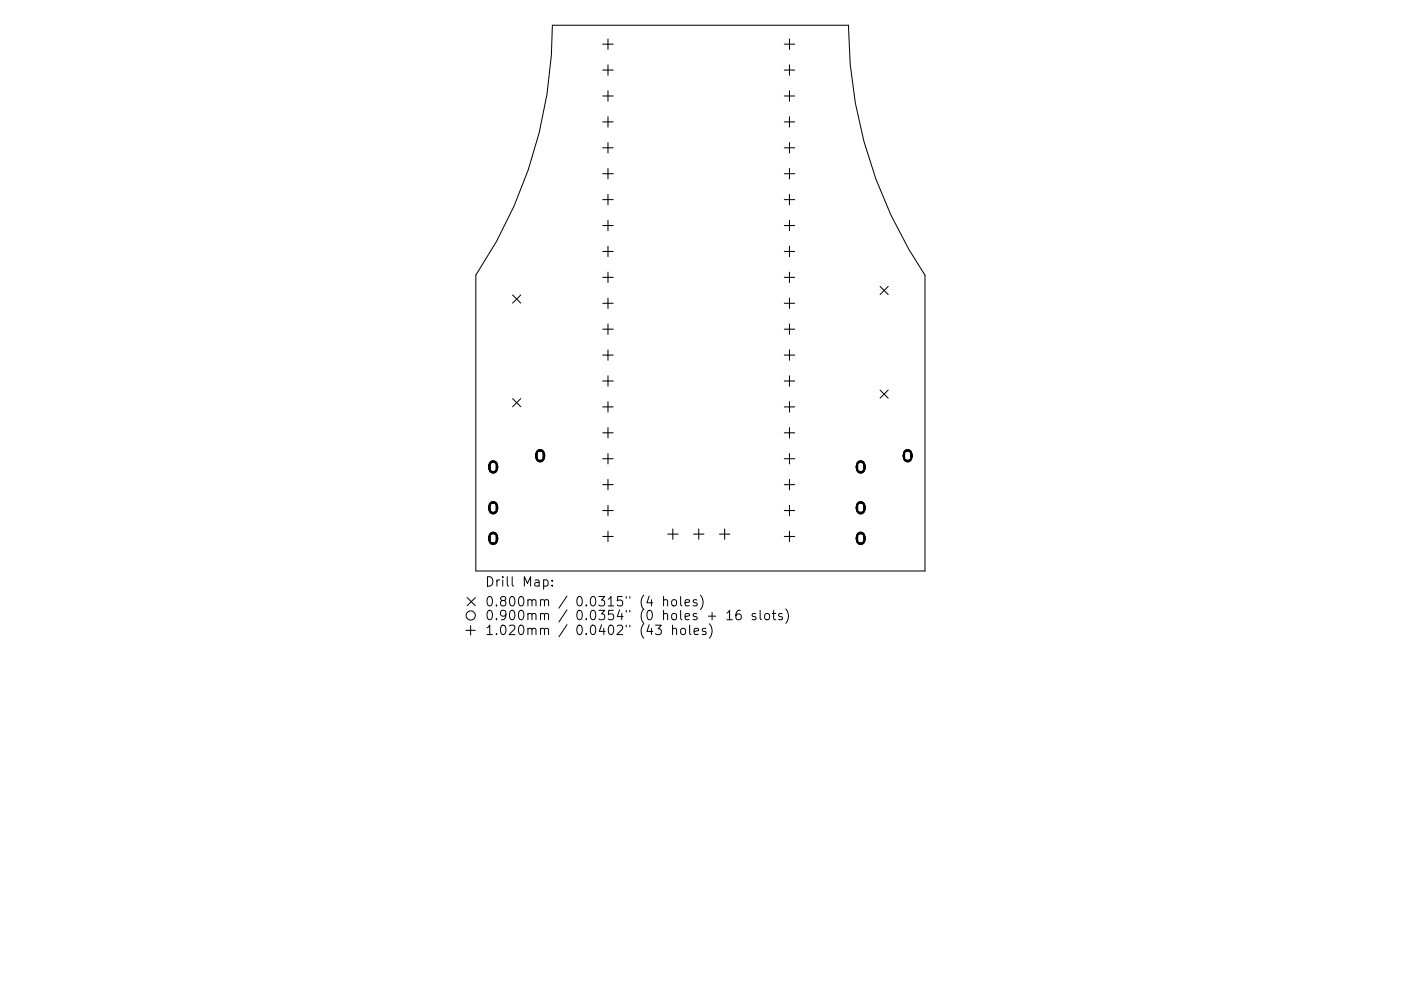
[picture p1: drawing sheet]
<svg xmlns="http://www.w3.org/2000/svg" width="297mm" height="210mm" viewBox="0 0 297 210" stroke-linecap="round" stroke-linejoin="round" font-family="sans-serif">
<defs><g id="words">
<g font-size="2.8">
<text x="102.8" y="124.5">Drill Map:</text>
<text x="102.8" y="128.7">0.800mm / 0.0315&quot; (4 holes)</text>
<text x="102.8" y="131.6">0.900mm / 0.0354&quot; (0 holes + 16 slots)</text>
<text x="102.8" y="134.7">1.020mm / 0.0402&quot; (43 holes)</text>
</g>
</g></defs>
<g fill="none" stroke="#000" stroke-width=".22">
<path d="M117.1 5.4h62.8a95.3 95.3 0 0 0 16.2 53v62.7h-95.2v-62.7a95.1 95.1 0 0 0 16.2-53zM127.8 9.4h2.2M127.8 14.9h2.2M128.9 8.3v2.2M128.9 13.8v2.2M128.9 19.3v2.2M166.3 9.4h2.2M166.3 14.9h2.2M167.4 8.3v2.2M167.4 13.8v2.2M167.4 19.3v2.2M127.8 20.4h2.2"/>
<path d="M127.8 25.9h2.2M127.8 31.4h2.2M127.8 36.9h2.2M128.9 24.8v2.2M128.9 30.3v2.2M128.9 35.8v2.2M166.3 20.4h2.2M166.3 25.9h2.2M166.3 31.4h2.2M166.3 36.9h2.2M167.4 24.8v2.2M167.4 30.3v2.2"/>
<path d="M167.4 35.8v2.2M127.8 42.4h2.2M127.8 47.9h2.2M127.8 53.3h2.2M127.8 58.8h2.2M128.9 41.3v2.2M128.9 46.7v2.3M128.9 52.2v2.3M128.9 57.7v2.3M166.3 42.4h2.2M166.3 47.9h2.2M166.3 53.3h2.2"/>
<path d="M166.3 58.8h2.2M167.4 41.3v2.2M167.4 46.7v2.3M167.4 52.2v2.3M167.4 57.7v2.3M127.8 64.3h2.2M127.8 69.8h2.2M127.8 75.3h2.2M128.9 63.2v2.2M128.9 68.7v2.2M128.9 74.2v2.2M128.9 79.7v2.2"/>
<path d="M166.3 64.3h2.2M166.3 69.8h2.2M166.3 75.3h2.2M167.4 63.2v2.2M167.4 68.7v2.2M167.4 74.2v2.2M167.4 79.7v2.2M127.8 80.8h2.2M127.8 86.3h2.2M127.8 91.8h2.2M127.8 97.3h2.2M128.9 85.2v2.2"/>
<path d="M128.9 90.7v2.2M128.9 96.2v2.2M166.3 80.8h2.2M166.3 86.3h2.2M166.3 91.8h2.2M166.3 97.3h2.2M167.4 85.2v2.2M167.4 90.7v2.2M167.4 96.2v2.2M127.8 102.8h2.2M127.8 108.3h2.2M127.8 113.8h2.2"/>
<path d="M128.9 101.7v2.2M128.9 107.2v2.2M128.9 112.7v2.2M141.5 113.3h2.3M142.6 112.2v2.2M147 113.3h2.2M148.1 112.2v2.2M152.5 113.3h2.2M153.6 112.2v2.2M166.3 102.8h2.2M166.3 108.3h2.2M166.3 113.8h2.2"/>
<path d="M167.4 101.7v2.2M167.4 107.2v2.2M167.4 112.7v2.2"/>
</g>
<g fill="none" stroke="#000" stroke-width=".21">
<path d="M108.7 62.6l1.7 1.7M110.4 62.6l-1.7 1.7M186.6 60.8l1.7 1.7M188.3 60.8l-1.7 1.7M108.7 84.6l1.7 1.7M110.4 84.6l-1.7 1.7M186.6 82.8l1.7 1.7M188.3 82.8l-1.7 1.7M98.8 133.7h2M99 126.8l1.8 1.7M99.8 132.7v2M100.8 126.8l-1.8 1.7"/>
<path d="M115.3 123.1l.5-.1 .4 .4v.6l-.2 .3h-.7M117.1 124.2v.2M117.1 123.1v.2M139 132.6h1.2l-.7 .8a.54 .54 0 0 1 .7 .4v.5l-.2 .2-.7 .1-.3-.2M140.7 127.4l.3-.2 .5 .1v1.3M140.7 126.6v2M142.5 127.4l.3-.2a.54 .54 0 0 1 .7 .4l-.1 .8a.54 .54 0 0 1-.6 .2 .54 .54 0 0 1-.4-.4zM142.6 133.5l.3-.2 .5 .1 .1 1.2M142.6 132.6v2M144.3 126.6v1.7l.3 .3M144.4 133.5l.3-.2a.54 .54 0 0 1 .7 .4l-.1 .7-.6 .2-.4-.3zM145.3 127.9l.9-.2-.1-.4-.6-.1-.2 .3 .1 1h.7"/>
<path d="M146.2 132.6v1.8l.3 .2M147.2 134l.9-.2-.1-.4-.5-.1-.3 .3 .1 .9h.7M147.7 127.3l-.4-.1-.3 .3 .1 .3 .6 .2v.5h-.7M148.5 126.3a2.29 2.29 0 0 1 0 3M149.6 133.4l-.4-.1-.3 .3 .1 .3 .6 .2v.4h-.7M150.2 130.7h1.5M150.4 132.4a2.29 2.29 0 0 1 0 3M154.1 130.1l.6-.6v2M154.1 131.5h1.2M157 129.5a.79 .79 0 0 0-1 .8v.8l.2 .3 .6 .1 .3-.2 .1-.7-.2-.3h-.6l-.4 .3M160.2 130.3l-.5-.1-.2 .2v.3l.7 .2v.5h-.7M161.2 129.5v1.7l.3 .3"/>
<path d="M162.2 130.3a.54 .54 0 0 1 .5-.2 .54 .54 0 0 1 .5 .4v.6a.54 .54 0 0 1-.6 .4 .54 .54 0 0 1-.5-.4zM163.7 130.2h.8M164 129.5v1.7l.1 .2 .4 .1M165.8 130.3l-.4-.1-.3 .2 .1 .3 .6 .2v.5h-.7M166.6 129.2a2.29 2.29 0 0 1 0 3.1"/>
<circle cx="104.6" cy="99.1" r=".97"/>
<circle cx="114.5" cy="96.7" r=".97"/>
<circle cx="182.5" cy="99.1" r=".97"/>
<circle cx="192.4" cy="96.7" r=".97"/>
<circle cx="104.6" cy="107.7" r=".97"/>
<circle cx="104.6" cy="114.2" r=".97"/>
<circle cx="182.5" cy="107.7" r=".97"/>
<circle cx="182.5" cy="114.2" r=".97"/>
<circle cx="99.8" cy="130.6" r=".97"/>
</g>
<path d="M104 98.1a.76 .76 0 0 1 .9-.2 .76 .76 0 0 1 .4 .7v.9a.76 .76 0 0 1-.7 .8 .76 .76 0 0 1-.8-.8v-1zM114 95.7a.76 .76 0 0 1 .8-.1 .76 .76 0 0 1 .5 .7v.8a.76 .76 0 0 1-.8 .8 .76 .76 0 0 1-.7-.8v-1zM181.9 98.1a.76 .76 0 0 1 .9-.2 .76 .76 0 0 1 .4 .7v.9a.76 .76 0 0 1-.7 .8 .76 .76 0 0 1-.8-.8v-1zM191.9 95.7a.76 .76 0 0 1 .8-.1 .76 .76 0 0 1 .5 .7v.8a.76 .76 0 0 1-.8 .8 .76 .76 0 0 1-.7-.8v-1zM104 106.8a.76 .76 0 0 1 .9-.2 .76 .76 0 0 1 .4 .7v.9a.76 .76 0 0 1-.7 .7 .76 .76 0 0 1-.8-.7v-1zM104 113.3a.76 .76 0 0 1 .9-.2 .76 .76 0 0 1 .4 .7v.9a.76 .76 0 0 1-.7 .7 .76 .76 0 0 1-.8-.7v-1zM181.9 106.8a.76 .76 0 0 1 .9-.2 .76 .76 0 0 1 .4 .7v.9a.76 .76 0 0 1-.7 .7 .76 .76 0 0 1-.8-.7v-1zM181.9 113.3a.76 .76 0 0 1 .9-.2 .76 .76 0 0 1 .4 .7v.9a.76 .76 0 0 1-.7 .7 .76 .76 0 0 1-.8-.7v-1z" fill="none" stroke="#000" stroke-width=".43"/>
<use href="#words"/>
</svg>
